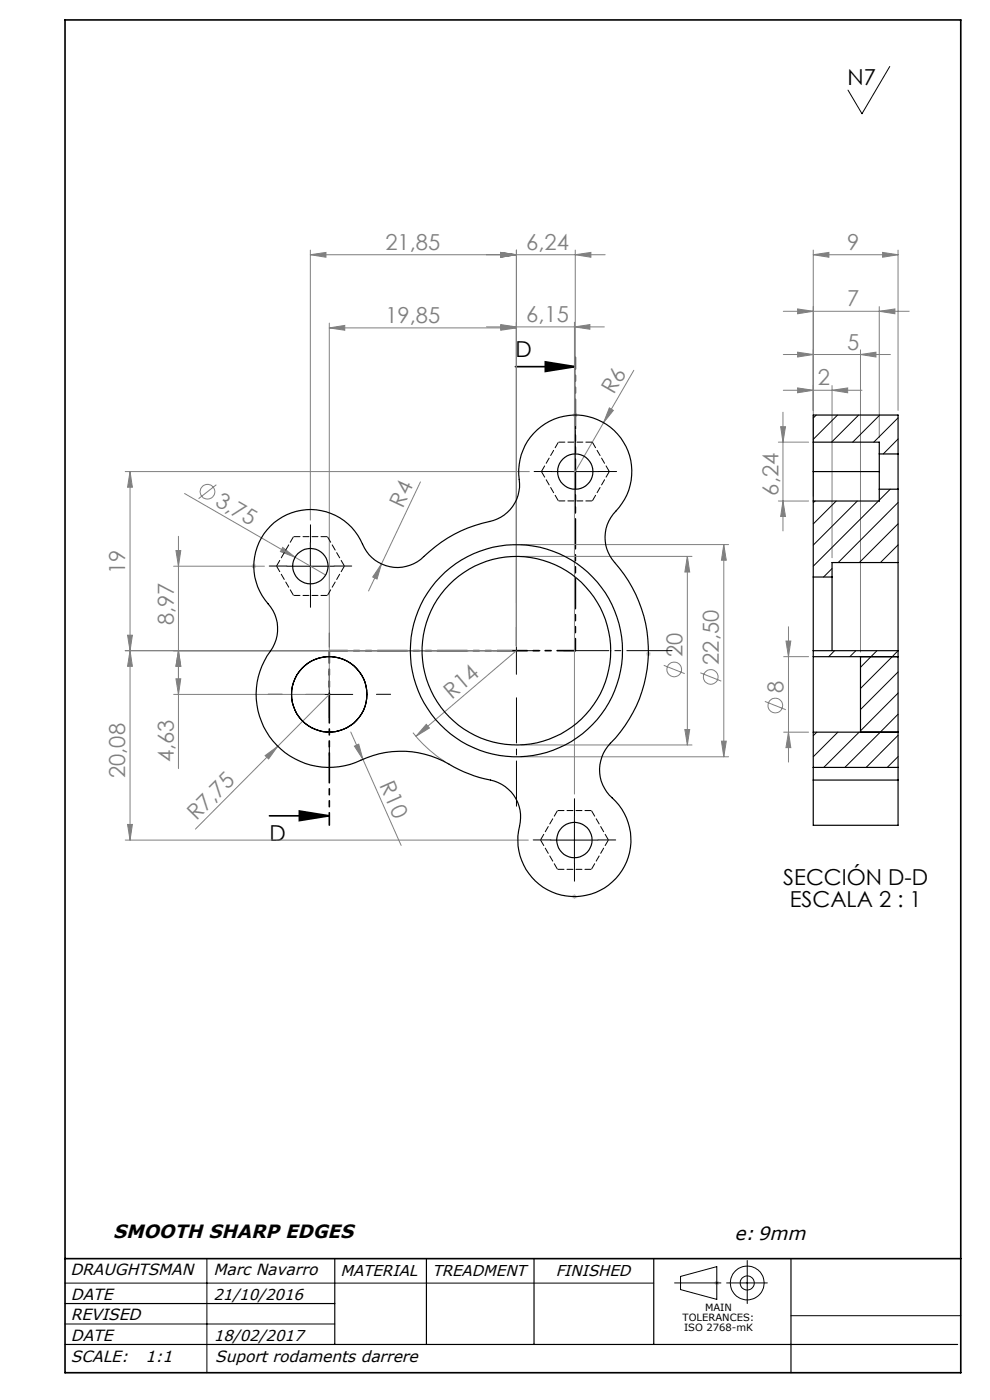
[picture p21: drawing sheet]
<svg xmlns="http://www.w3.org/2000/svg" width="210mm" height="297mm" viewBox="0 0 210 297" stroke-linecap="round" stroke-linejoin="round" font-family="sans-serif">
<defs><g id="words">
<g font-size="4.7">
<text x="179.8" y="18.1">N7</text>
<text x="109.3" y="75.6">D</text>
<text x="57.2" y="178.4">D</text>
<text x="166.2" y="187.8">SECCIÓN D-D</text>
<text x="167.5" y="192.3">ESCALA 2 : 1</text>
</g>
<g font-size="4.7" fill="#808080">
<text x="81.7" y="53">21,85</text>
<text x="111.6" y="53">6,24</text>
<text x="179.7" y="53">9</text>
<text x="179.7" y="65">7</text>
<text x="81.7" y="68.5">19,85</text>
<text x="111.6" y="68.3">6,15</text>
<text x="179.7" y="74.2">5</text>
<text x="130.2" y="83.9" transform="rotate(-60 130.2 83.9)">R6</text>
<text x="173.5" y="81.8">2</text>
<text x="45.4" y="107.1" transform="rotate(30 45.4 107.1)">3,75</text>
<text x="85.5" y="107.9" transform="rotate(-65 85.5 107.9)">R4</text>
<text x="165.1" y="105.1" transform="rotate(-90 165.1 105.1)">6,24</text>
<text x="26.6" y="121.8" transform="rotate(-90 26.6 121.8)">19</text>
<text x="36.8" y="132.7" transform="rotate(-90 36.8 132.7)">8,97</text>
<text x="144.7" y="139.4" transform="rotate(-90 144.7 139.4)">20</text>
<text x="152.5" y="141" transform="rotate(-90 152.5 141)">22,50</text>
<text x="95.8" y="148.5" transform="rotate(-40 95.8 148.5)">R14</text>
<text x="166.2" y="147.1" transform="rotate(-90 166.2 147.1)">8</text>
<text x="36.8" y="161.7" transform="rotate(-90 36.8 161.7)">4,63</text>
<text x="26.6" y="165.1" transform="rotate(-90 26.6 165.1)">20,08</text>
<text x="80.4" y="166.6" transform="rotate(66 80.4 166.6)">R10</text>
<text x="41.7" y="174.3" transform="rotate(-45 41.7 174.3)">R7,75</text>
</g>
<g font-size="4">
<text x="24" y="262.6">SMOOTH SHARP EDGES</text>
<text x="155.8" y="263.1">e: 9mm</text>
</g>
<g font-size="3.4">
<text x="14.9" y="270.6">DRAUGHTSMAN</text>
<text x="15" y="275.7">DATE</text>
<text x="45.3" y="270.6">Marc Navarro</text>
<text x="15" y="280">REVISED</text>
<text x="15" y="284.4">DATE</text>
<text x="15" y="289">SCALE:</text>
<text x="30.9" y="289">1:1</text>
<text x="45.6" y="289">Suport rodaments darrere</text>
</g>
<g font-size="3.3">
<text x="45.3" y="275.7">21/10/2016</text>
<text x="72.2" y="270.7">MATERIAL</text>
<text x="91.7" y="270.6">TREADMENT</text>
<text x="117.9" y="270.6">FINISHED</text>
<text x="45.4" y="284.4">18/02/2017</text>
</g>
<g font-size="2.1">
<text x="144.8" y="280.2">TOLERANCES:</text>
<text x="149.6" y="278.1">MAIN</text>
<text x="145.1" y="282.3">ISO 2768-mK</text>
</g>
</g></defs>
<g fill="none" stroke="#808080" stroke-width=".21">
<path d="M65.8 54l3.3-.5v1.1zM65.8 53.1v57.2M65.8 54h62.6M106.2 53.5l3.3 .5-3.3 .6zM109.5 53.1v84M122 54l3.3-.5v1.1zM122 53.1v37.2M172.5 54l3.3-.5v1.1zM172.5 53.1v52.2M172.5 54h18M187.2 53.5l3.3 .5-3.3 .6zM190.5 53.1v34"/>
<path d="M69.8 69.6l3.3-.6v1.1zM69.8 68.5v77.8M69.8 69.6h39.7M103.2 69.4h25M106.2 69l3.3 .6-3.3 .5zM106.2 68.9l3.3 .5-3.3 .4zM121.8 69.4l3.3-.5v.9zM121.8 68.4v100M134.4 78.6l-6.4 11.1M166.2 66h26.7M166.2 75.2h22.7M169.2 65.5l3.3 .5-3.3 .6z"/>
<path d="M169.2 74.7l3.3 .5-3.3 .5zM182.5 75.2l3.3-.5v1zM182.5 74.2v64.1M186.5 66l3.3-.5v1.1zM186.5 65v27.8M128 89.7l-6 10.3M129.3 86.5l.8 .6-2.1 2.6zM165.1 93.8h6.4M165.6 90.5h1l-.5 3.3zM166.1 87.5v25.1M166.2 82.8h16.6M169.2 82.3l3.3 .5-3.3 .5z"/>
<path d="M176.5 82.8l3.3-.5v1zM176.5 81.8v36.5M26.6 100h85.7M27.6 100v78.2M27.6 100l.5 3.4h-1zM37.3 116.8h1l-.4 3.3zM37.9 113.8v49.3M39.2 104.7l23.4 13.5M45.9 102.8l-3.8 3M60 116.1l2.6 2.1-3.1-1.2zM62.6 118.2l6.5 3.8M80.9 119.6l-.9 3.2-.9-.4z"/>
<path d="M80.9 119.6l-2.7 5.8M89.2 102.2l-8.3 17.4M110.5 115.5h44.1M110.5 118h36.3M145.8 118v40M145.8 118l.5 3.4h-1zM153.5 115.5v45M153.5 115.5l.6 3.3h-1.1zM165.1 106.3h6.4M166.1 106.3l.5 3.3h-1zM26.6 138h81.9M27.1 134.8h1l-.5 3.2z"/>
<path d="M27.6 138l.5 3.4h-1zM36.8 120.1h19.3M37.9 138l.4 3.4h-1zM109.5 138l-21.3 18.2M166.2 139.3h5.3M166.7 136h1l-.4 3.3zM167.3 133v28.7M36.8 147.3h32M37.3 144h1l-.4 3.3zM69.8 147.3l-28.3 28.6M74.4 155.3l10.7 24M75.2 158.3l.9-.4 .9 3.2z"/>
<path d="M87.6 155.4a28.7 28.7 0 0 0 6.8 6.2M90.4 153.7l.7 .7-2.9 1.8zM110.5 158h36.3M140.8 141.1l4.4 1.8M145.3 154.8h1l-.5 3.2zM148.6 142.7l4.4 1.8M153 157.2h1.1l-.6 3.3zM162.2 148.8l4.5 1.8M166.2 155.3h5.3M167.3 155.3l.4 3.3h-1zM26.6 178.2h85.5M27.1 174.9h1l-.5 3.3z"/>
<path d="M56.2 160.3l2.7-2-1.9 2.7zM110.5 160.5h44.1"/>
<circle cx="44" cy="104.3" r="1.55"/>
<circle cx="143" cy="142" r="1.55"/>
<circle cx="150.8" cy="143.6" r="1.55"/>
<circle cx="164.5" cy="149.7" r="1.55"/>
</g>
<path d="M13.8 4.2h190v287h-190zM109.3 77.8h12.7M115.7 76.8l6.3 1-6.3 1zM57.1 173.1h12.7M63.5 172l6.3 1.1-6.3 1zM13.8 267h190" fill="none" stroke="#000" stroke-width=".35"/>
<g fill="none" stroke="#000" stroke-width=".21">
<path d="M188.7 14.1l-5.9 10-2.9-5M122 95v10.1M65.8 115.1v10M117 100h10M60.9 120.1h9.9M104.5 138h10M109.5 133.1v9.9M64.8 147.3h10M69.8 142.3v10M116.8 178.2h10M121.8 173.2v10M13.8 272.2h124.9"/>
<path d="M43.9 267v24.2M143.1 272.2h9.8M144.4 270.8l7.6-2.1v7l-7.6-2.1zM154.1 272.2h8.7M158.5 267.4v9.1M167.8 279.1h36M13.8 280.9h57.2"/>
<circle cx="158.5" cy="272.2" r="1.5"/>
<circle cx="158.5" cy="272.2" r="3.6"/>
</g>
<g fill="none" stroke="#c0c0c0" stroke-width=".21">
<path d="M121.5 88h1M121.7 87.7l.7 .7M122 87.6v.9M122.4 87.7l-.7 .7M53.5 119.8l.7 .7M53.8 119.6v1M54.2 119.8l-.7 .7M53.3 120.1h1M137 138.7h1M137.2 138.4l.7 .7M137.5 138.2v1M137.9 138.4l-.7 .7"/>
<path d="M121.4 190.2h.9M121.5 189.9l.7 .7M121.8 189.7v1M122.2 189.9l-.7 .7M151.5 272.2h1M151.7 271.8l.7 .7M152 271.7v1M152.4 271.8l-.7 .7"/>
</g>
<g fill="none" stroke="#000" stroke-width=".21" stroke-dasharray="15.2 1.3 1.3 1.3">
<path d="M122 95v-3.7M65.9 115.1v-3.8M117 100h-3.7M122 105v3.8M127 100h3.8M60.9 120.1h-3.8M65.9 125.1v3.7M69.9 137.3v-3M70.9 120.1h3.7M59.9 147.3h-3M69.9 157.3v3M79.9 147.3h3"/>
<path d="M116.9 178.2h-3.8M121.9 173.2v-3.8M126.9 178.2h3.7M121.9 183.2v3.7"/>
</g>
<path d="M99.6 138h-23M109.6 128v-23M119.6 138h23M109.6 148v23" fill="none" stroke="#000" stroke-width=".21" stroke-dasharray="15.2 1.3 1.3 1.3" stroke-dashoffset="5.6"/>
<path d="M122 75.8v62.2" fill="none" stroke="#000" stroke-width=".35" stroke-dasharray="6.3 1.3 1.3 1.3 1.3 1.3" stroke-dashoffset="3.8"/>
<path d="M122 138h-52.1" fill="none" stroke="#000" stroke-width=".35" stroke-dasharray="6.3 1.3 1.3 1.3 1.3 1.3" stroke-dashoffset="2.5"/>
<path d="M69.9 138v37.1" fill="none" stroke="#000" stroke-width=".35" stroke-dasharray="6.3 1.3 1.3 1.3 1.3 1.3" stroke-dashoffset="3.7"/>
<path d="M13.8 276.5h57.2M71 267v18.2M90.5 267v18.2M113.3 267v18.2M138.7 267v18.2M167.8 267v24.2M13.8 285.2h189.3" fill="none" stroke="#000" stroke-width=".25"/>
<path d="M115.7 76.8l6.3 1-6.3 1zM63.5 172l6.3 1.1-6.3 1z" fill="#000"/>
<g fill="#808080">
<path d="M75.2 158.3l.9-.4 .9 3.2z"/>
<path d="M60 116.1l2.6 2.1-3.1-1.2z"/>
<path d="M90.4 153.7l.7 .7-2.9 1.8z"/>
<path d="M56.2 160.3l2.7-2-1.9 2.7z"/>
<path d="M129.3 86.5l.8 .6-2.1 2.6z"/>
<path d="M80.9 119.6l-.9 3.2-.9-.4z"/>
<path d="M182.5 75.2l3.3-.5v1zM169.2 74.7l3.3 .5-3.3 .5z"/>
<path d="M106.2 53.5l3.3 .5-3.3 .6zM65.8 54l3.3-.5v1.1zM121.8 69.4l3.3-.5v.9zM106.2 68.9l3.3 .5-3.3 .4zM122 54l3.3-.5v1.1zM106.2 53.5l3.3 .5-3.3 .6zM186.5 66l3.3-.5v1.1zM169.2 65.5l3.3 .5-3.3 .6zM187.2 53.5l3.3 .5-3.3 .6zM172.5 54l3.3-.5v1.1z"/>
<path d="M69.8 69.6l3.3-.6v1.1zM106.2 69l3.3 .6-3.3 .5zM169.2 82.3l3.3 .5-3.3 .5zM176.5 82.8l3.3-.5v1z"/>
<path d="M37.9 138l.4 3.4h-1zM37.3 116.8h1l-.4 3.3zM27.1 174.9h1l-.5 3.3zM27.6 138l.5 3.4h-1z"/>
<path d="M153.5 115.5l.6 3.3h-1.1zM153 157.2h1.1l-.6 3.3zM145.8 118l.5 3.4h-1zM145.3 154.8h1l-.5 3.2zM27.6 100l.5 3.4h-1zM27.1 134.8h1l-.5 3.2zM37.9 138l.4 3.4h-1zM37.3 144h1l-.4 3.3zM165.6 90.5h1l-.5 3.3zM166.1 106.3l.5 3.3h-1zM166.7 136h1l-.4 3.3zM167.3 155.3l.4 3.3h-1z"/>
</g>
<g fill="none" stroke="#000" stroke-width=".25">
<path d="M172.5 93.8h14v2.5M186.5 96.3v7.5M186.5 96.3h4M190.5 96.3v7.5M190.5 96.3v-8.3h-18v34.4M57.4 111.6a12.1 12.1 0 0 1 19.9 4.6 8 8 0 0 0 12.6 1.9 28.7 28.7 0 0 1 14.8-7.7 8.2 8.2 0 0 0 5.3-9.8 12 12 0 0 1 16.7-11.6 12 12 0 0 1 3.4 20.1 7.9 7.9 0 0 0 .3 10.2 28.1 28.1 0 0 1-1.5 39.1 8.2 8.2 0 0 0 1.7 11.6 12 12 0 0 1-6.2 19.9 12 12 0 0 1-14.1-15.5 8.1 8.1 0 0 0-7.4-9.2 29.9 29.9 0 0 1-8.8-3.7 20.5 20.5 0 0 0-18.7 .3 15.5 15.5 0 0 1-18.2-5.5 15.5 15.5 0 0 1 .7-18.9 8 8 0 0 0-1-9.3 12 12 0 0 1 .5-16.5zM172.5 100h14M186.5 103.8v2.5h-14M186.5 103.8h4M190.5 119.3v18.7M190.5 103.8v15.5M190.5 119.3h-14v3.1"/>
<path d="M172.5 122.4v15.6M172.5 139.3v16M172.5 138h18M172.5 139.3h18M172.5 138v1.3M172.5 122.4h4M176.5 122.4v15.6M182.5 139.3v16M190.5 138v24.8M172.5 155.3v7.5M172.5 155.3h18M172.5 162.8v2.7"/>
<path d="M172.5 165.5v9.6h18v-9.6M172.5 162.8h18M172.5 165.5h18M190.5 162.8v2.7"/>
<circle cx="122" cy="100" r="3.8"/>
<circle cx="65.8" cy="120.1" r="3.8"/>
<circle cx="109.5" cy="138.1" r="22.5"/>
<circle cx="109.5" cy="138" r="20"/>
<circle cx="69.8" cy="147.3" r="8"/>
<circle cx="121.8" cy="178.2" r="3.8"/>
</g>
<g fill="none" stroke="#000" stroke-width=".21" stroke-dasharray="1.3 .6" stroke-dashoffset="-.1">
<path d="M118.4 93.8l-3.6 6.2M125.6 93.8h-7.2M62.3 113.8l-3.6 6.3M69.5 113.8h-7.2M114.8 100l3.6 6.3M118.4 106.3h7.2M125.6 106.3l3.6-6.3M129.2 100l-3.6-6.2M58.7 120.1l3.6 6.2M62.3 126.3h7.2M69.5 126.3l3.6-6.2M73.1 120.1l-3.6-6.3"/>
<path d="M114.7 178.2l3.6 6.2M118.3 172l-3.6 6.2M125.5 172h-7.2M129.1 178.2l-3.6-6.2M118.3 184.4h7.2M125.5 184.4l3.6-6.2"/>
</g>
<g fill="none" stroke="#000" stroke-width=".21">
<path d="M173.1 88l-.6 .7M177.7 88l-5.2 5.2M182.1 88l-5.7 5.8M186.6 88l-5.7 5.8M190.5 88.6l-5.2 5.2M190.5 93.1l-3.1 3.2M172.9 106.3l-.4 .3M177.4 106.3l-4.9 4.9M181.9 106.3l-9.4 9.3M186.3 106.3l-13.8 13.8M188.8 103.8l-2.3 2.3M190.5 106.6l-12.7 12.7"/>
<path d="M190.5 111.1l-8.2 8.2M190.5 115.6l-3.7 3.7M172.5 138v.1M176.5 120.6l-1.8 1.8M177 138l-1.2 1.3M181.5 138l-1.2 1.3M186 138l-3.5 3.6M190.5 138l-8 8M173.2 155.3l-.7 .8M177.7 155.3l-5.2 5.2M182.2 155.3l-7.5 7.5M190.5 142.6l-8 7.9"/>
<path d="M190.5 147l-8 8M190.5 151.5l-11.3 11.3M190.5 156l-6.8 6.8M190.5 160.5l-2.3 2.3"/>
</g>
<use href="#words"/>
</svg>
